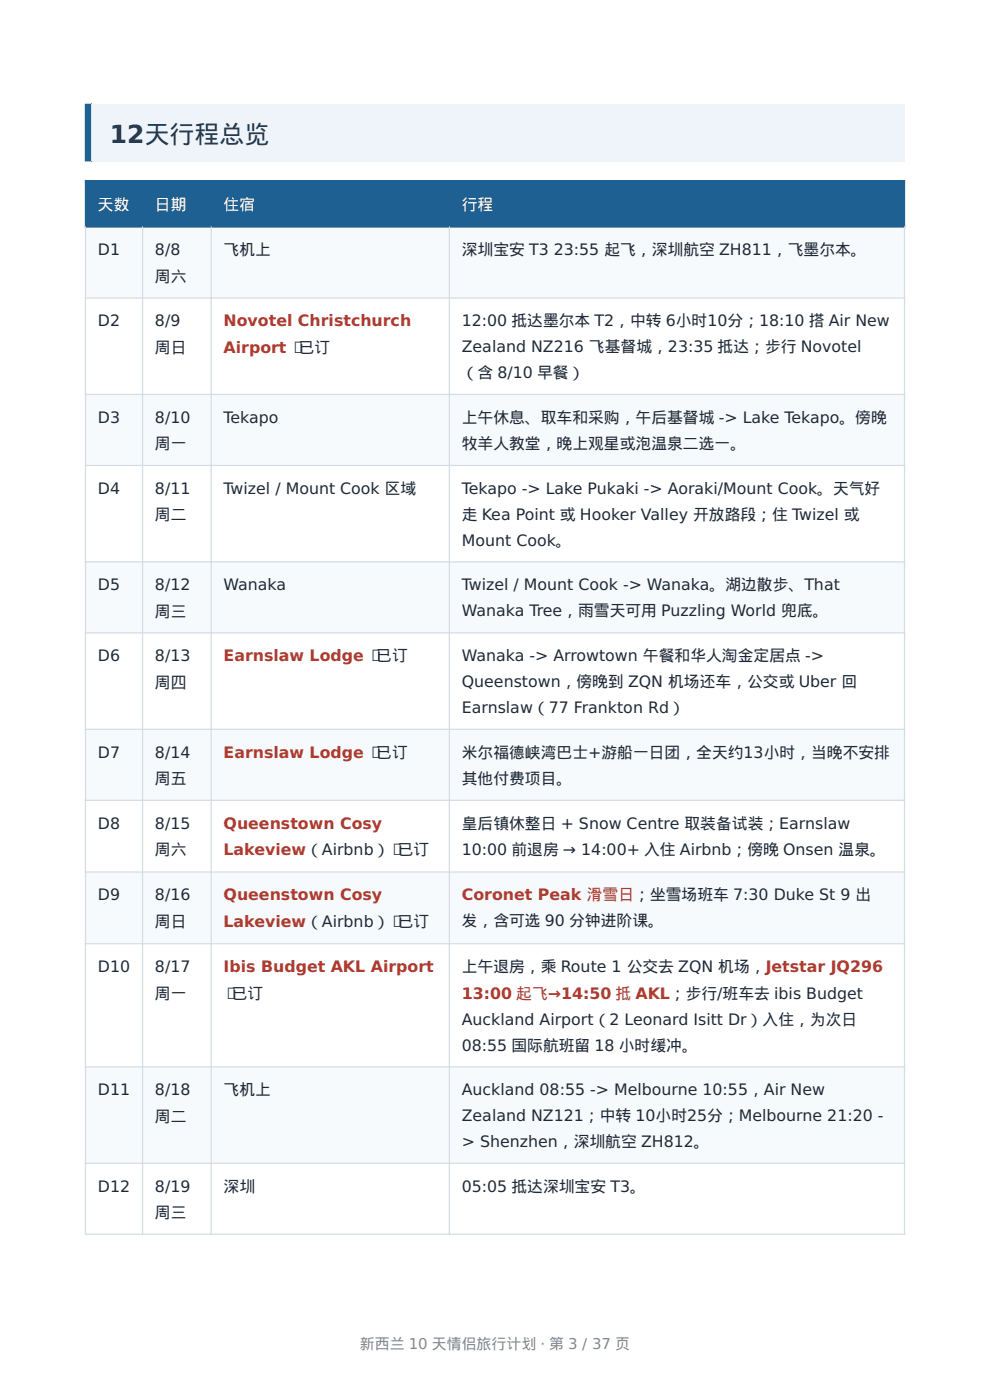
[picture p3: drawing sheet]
<svg xmlns="http://www.w3.org/2000/svg" width="210mm" height="297mm" viewBox="0 0 210 297" stroke-linecap="round" stroke-linejoin="round" font-family="sans-serif">
<defs><g id="words">
<text font-size="5.3" fill="#0f3a5f" x="23.3" y="30.4">12天行程总览</text>
<g font-size="3.4" fill="#fff">
<text x="20.8" y="44.6">天数</text>
<text x="32.9" y="44.6">日期</text>
<text x="47.4" y="44.6">住宿</text>
<text x="98" y="44.6">行程</text>
</g>
<g font-size="3.4" fill="#1f2937">
<text x="20.8" y="54.2">D1</text>
<text x="32.9" y="54.2">8/8</text>
<text x="32.9" y="59.8">周六</text>
<text x="47.4" y="54.2">飞机上</text>
<text x="98" y="54.2">深圳宝安 T3 23:55 起飞，深圳航空 ZH811，飞墨尔本。</text>
<text x="20.8" y="69.2">D2</text>
<text x="32.9" y="69.2">8/9</text>
<text x="98" y="69.2">12:00 抵达墨尔本 T2，中转 6小时10分；18:10 搭 Air New</text>
<text x="32.9" y="74.9">周日</text>
<text x="98" y="74.8">Zealand NZ216 飞基督城，23:35 抵达；步行 Novotel</text>
<text x="98" y="80.3">（含 8/10 早餐）</text>
<text x="20.8" y="89.7">D3</text>
<text x="32.9" y="89.7">8/10</text>
<text x="47.4" y="89.7">Tekapo</text>
<text x="98" y="89.7">上午休息、取车和采购，午后基督城 -&gt; Lake Tekapo。傍晚</text>
<text x="32.9" y="95.4">周一</text>
<text x="98" y="95.2">牧羊人教堂，晚上观星或泡温泉二选一。</text>
<text x="20.8" y="104.7">D4</text>
<text x="32.9" y="104.7">8/11</text>
<text x="47.4" y="104.7">Twizel / Mount Cook 区域</text>
<text x="98" y="104.7">Tekapo -&gt; Lake Pukaki -&gt; Aoraki/Mount Cook。天气好</text>
<text x="32.9" y="110.4">周二</text>
<text x="98" y="110.3">走 Kea Point 或 Hooker Valley 开放路段；住 Twizel 或</text>
<text x="98" y="115.8">Mount Cook。</text>
<text x="20.8" y="125.2">D5</text>
<text x="32.9" y="125.2">8/12</text>
<text x="47.4" y="125.2">Wanaka</text>
<text x="98" y="125.2">Twizel / Mount Cook -&gt; Wanaka。湖边散步、That</text>
<text x="32.9" y="130.9">周三</text>
<text x="98" y="130.7">Wanaka Tree，雨雪天可用 Puzzling World 兜底。</text>
<text x="20.8" y="140.3">D6</text>
<text x="32.9" y="140.3">8/13</text>
<text x="98" y="140.3">Wanaka -&gt; Arrowtown 午餐和华人淘金定居点 -&gt;</text>
<text x="32.9" y="145.9">周四</text>
<text x="98" y="145.8">Queenstown，傍晚到 ZQN 机场还车，公交或 Uber 回</text>
<text x="98" y="151.3">Earnslaw（77 Frankton Rd）</text>
<text x="20.8" y="160.7">D7</text>
<text x="32.9" y="160.7">8/14</text>
<text x="98" y="160.7">米尔福德峡湾巴士+游船一日团，全天约13小时，当晚不安排</text>
<text x="32.9" y="166.4">周五</text>
<text x="98" y="166.2">其他付费项目。</text>
<text x="20.8" y="175.8">D8</text>
<text x="32.9" y="175.8">8/15</text>
<text x="98" y="175.8">皇后镇休整日 + Snow Centre 取装备试装；Earnslaw</text>
<text x="32.9" y="181.5">周六</text>
<text x="98" y="181.3">10:00 前退房 → 14:00+ 入住 Airbnb；傍晚 Onsen 温泉。</text>
<text x="20.8" y="191">D9</text>
<text x="32.9" y="191">8/16</text>
<text x="32.9" y="196.7">周日</text>
<text x="98" y="196.5">发，含可选 90 分钟进阶课。</text>
<text x="20.8" y="206.2">D10</text>
<text x="32.9" y="206.2">8/17</text>
<text x="98" y="206.2">上午退房，乘 Route 1 公交去 ZQN 机场，Jetstar JQ296</text>
<text x="32.9" y="211.9">周一</text>
<text x="47.4" y="211.9">✅已订</text>
<text x="98" y="217.4">Auckland Airport（2 Leonard Isitt Dr）入住，为次日</text>
<text x="98" y="222.9">08:55 国际航班留 18 小时缓冲。</text>
<text x="20.8" y="232.3">D11</text>
<text x="32.9" y="232.3">8/18</text>
<text x="47.4" y="232.3">飞机上</text>
<text x="98" y="232.3">Auckland 08:55 -&gt; Melbourne 10:55，Air New</text>
<text x="32.9" y="238">周二</text>
<text x="98" y="237.9">Zealand NZ121；中转 10小时25分；Melbourne 21:20 -</text>
<text x="98" y="243.4">&gt; Shenzhen，深圳航空 ZH812。</text>
<text x="20.8" y="252.8">D12</text>
<text x="32.9" y="252.8">8/19</text>
<text x="47.4" y="252.8">深圳</text>
<text x="98" y="252.8">05:05 抵达深圳宝安 T3。</text>
<text x="32.9" y="258.5">周三</text>
</g>
<g font-size="3.4" fill="#b03a2e">
<text x="47.4" y="69.2">Novotel Christchurch</text>
<text x="47.4" y="74.9">Airport ✅已订</text>
<text x="47.4" y="140.3">Earnslaw Lodge ✅已订</text>
<text x="47.4" y="160.7">Earnslaw Lodge ✅已订</text>
<text x="47.4" y="175.8">Queenstown Cosy</text>
<text x="47.4" y="181.5">Lakeview（Airbnb）✅已订</text>
<text x="47.4" y="191">Queenstown Cosy</text>
<text x="98" y="191">Coronet Peak 滑雪日；坐雪场班车 7:30 Duke St 9 出</text>
<text x="47.4" y="196.7">Lakeview（Airbnb）✅已订</text>
<text x="47.4" y="206.2">Ibis Budget AKL Airport</text>
<text x="98" y="211.9">13:00 起飞→14:50 抵 AKL；步行/班车去 ibis Budget</text>
</g>
<text font-size="3.2" fill="#888" x="76.4" y="286.2">新西兰 10 天情侣旅行计划 · 第 3 / 37 页</text>
</g></defs>
<path d="M18 22h174v12.2h-174z" fill="#eef4f9"/>
<path d="M19.3 22l.1 12.2zM18 22h1.4v12.2h-1.4z" fill-rule="evenodd" fill="#1e6091"/>
<g fill="#1e6091">
<path d="M18.1 38.4h12.1v9.8h-12.1z"/>
<path d="M30.2 38.4h14.6v9.8h-14.6z"/>
<path d="M44.8 38.4h50.5v9.8h-50.5z"/>
<path d="M95.3 38.4h96.6v9.8h-96.6z"/>
</g>
<g fill="#f7fafc">
<path d="M18.1 48.2h12.1v15h-12.1z"/>
<path d="M30.2 48.2h14.6v15h-14.6z"/>
<path d="M44.8 48.2h50.5v15h-50.5z"/>
<path d="M95.3 48.2h96.6v15h-96.6z"/>
</g>
<g fill="#fff">
<path d="M18.1 63.2h12.1v20.5h-12.1z"/>
<path d="M30.2 63.2h14.6v20.5h-14.6z"/>
<path d="M44.8 63.2h50.5v20.5h-50.5z"/>
<path d="M95.3 63.2h96.6v20.5h-96.6z"/>
</g>
<g fill="#f7fafc">
<path d="M18.1 83.7h12.1v15h-12.1z"/>
<path d="M30.2 83.7h14.6v15h-14.6z"/>
<path d="M44.8 83.7h50.5v15h-50.5z"/>
<path d="M95.3 83.7h96.6v15h-96.6z"/>
</g>
<g fill="#fff">
<path d="M18.1 98.7h12.1v20.5h-12.1z"/>
<path d="M30.2 98.7h14.6v20.5h-14.6z"/>
<path d="M44.8 98.7h50.5v20.5h-50.5z"/>
<path d="M95.3 98.7h96.6v20.5h-96.6z"/>
</g>
<g fill="#f7fafc">
<path d="M18.1 119.2h12.1v15.1h-12.1z"/>
<path d="M30.2 119.2h14.6v15.1h-14.6z"/>
<path d="M44.8 119.2h50.5v15.1h-50.5z"/>
<path d="M95.3 119.2h96.6v15.1h-96.6z"/>
</g>
<g fill="#fff">
<path d="M18.1 134.3h12.1v20.4h-12.1z"/>
<path d="M30.2 134.3h14.6v20.4h-14.6z"/>
<path d="M44.8 134.3h50.5v20.4h-50.5z"/>
<path d="M95.3 134.3h96.6v20.4h-96.6z"/>
</g>
<g fill="#f7fafc">
<path d="M18.1 154.7h12.1v15.1h-12.1z"/>
<path d="M30.2 154.7h14.6v15.1h-14.6z"/>
<path d="M44.8 154.7h50.5v15.1h-50.5z"/>
<path d="M95.3 154.7h96.6v15.1h-96.6z"/>
</g>
<g fill="#fff">
<path d="M18.1 169.8h12.1v15.2h-12.1z"/>
<path d="M30.2 169.8h14.6v15.2h-14.6z"/>
<path d="M44.8 169.8h50.5v15.2h-50.5z"/>
<path d="M95.3 169.8h96.6v15.2h-96.6z"/>
</g>
<g fill="#f7fafc">
<path d="M18.1 185h12.1v15.2h-12.1z"/>
<path d="M30.2 185h14.6v15.2h-14.6z"/>
<path d="M44.8 185h50.5v15.2h-50.5z"/>
<path d="M95.3 185h96.6v15.2h-96.6z"/>
</g>
<g fill="#fff">
<path d="M18.1 200.2h12.1v26.1h-12.1z"/>
<path d="M30.2 200.2h14.6v26.1h-14.6z"/>
<path d="M44.8 200.2h50.5v26.1h-50.5z"/>
<path d="M95.3 200.2h96.6v26.1h-96.6z"/>
</g>
<g fill="#f7fafc">
<path d="M18.1 226.3h12.1v20.5h-12.1z"/>
<path d="M30.2 226.3h14.6v20.5h-14.6z"/>
<path d="M44.8 226.3h50.5v20.5h-50.5z"/>
<path d="M95.3 226.3h96.6v20.5h-96.6z"/>
</g>
<g fill="#fff">
<path d="M18.1 246.8h12.1v15.1h-12.1z"/>
<path d="M30.2 246.8h14.6v15.1h-14.6z"/>
<path d="M44.8 246.8h50.5v15.1h-50.5z"/>
<path d="M95.3 246.8h96.6v15.1h-96.6z"/>
</g>
<path d="M18 38.4h174M18.1 38.2v10.1M30.2 38.2v10.1M44.8 38.2v10.1M95.3 38.2v10.1M191.9 38.2v10.1M18 48.2h174" fill="none" stroke="#1e6091" stroke-width=".26"/>
<g fill="none" stroke="#d4dde5" stroke-width=".26">
<path d="M18.1 48v214M30.2 48v214M44.8 48v214M95.3 48v214M191.9 48v214M18 63.2h174M18 83.7h174M18 98.7h174M18 119.2h174M18 134.3h174M18 154.7h174M18 169.8h174"/>
<path d="M18 185h174M18 200.2h174M18 226.3h174M18 246.8h174M18 261.9h174"/>
</g>
<use href="#words"/>
</svg>
